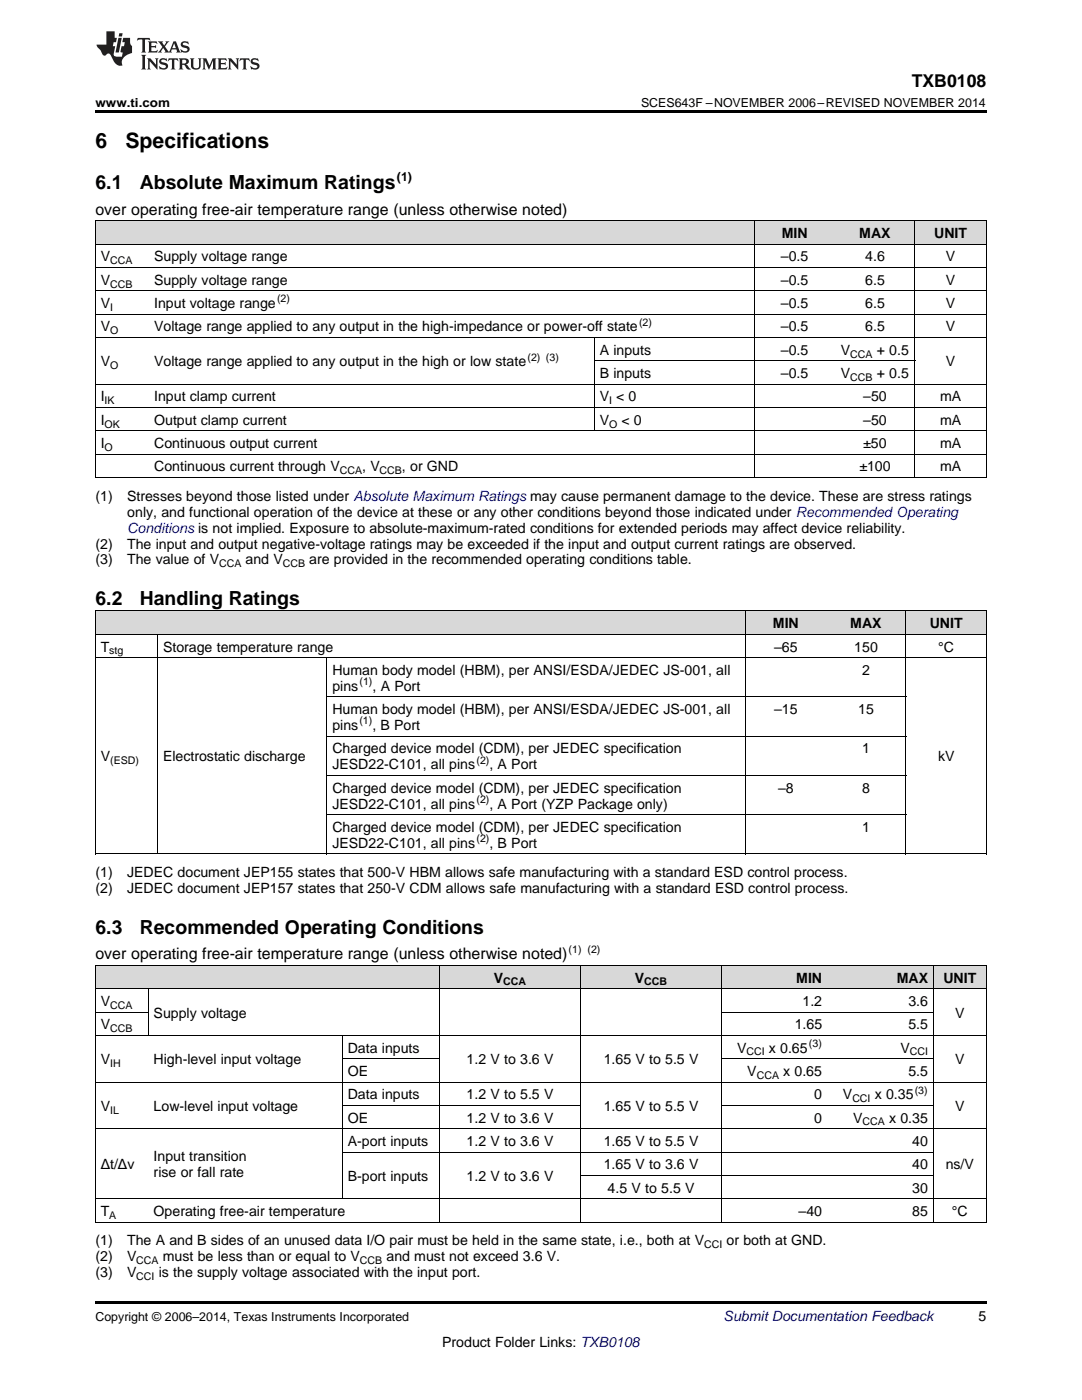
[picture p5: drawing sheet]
<svg xmlns="http://www.w3.org/2000/svg" width="216mm" height="279mm" viewBox="0 0 216 279" stroke-linecap="round" stroke-linejoin="round" font-family="sans-serif">
<defs><g id="words">
<g font-size="4.2">
<text x="19" y="29.6">6</text>
<text x="25" y="29.6">Specifications</text>
</g>
<g font-size="3.9">
<text x="19" y="37.7">6.1</text>
<text x="27.9" y="37.7">Absolute Maximum Ratings</text>
<text x="19" y="120.7">6.2</text>
<text x="27.9" y="120.7">Handling Ratings</text>
<text x="19" y="186.3">6.3</text>
<text x="27.9" y="186.3">Recommended Operating Conditions</text>
</g>
<text font-size="3.5" x="181.9" y="17.3">TXB0108</text>
<g font-size="3.2">
<text x="19" y="42.9">over operating free-air temperature range (unless otherwise noted)</text>
<text x="19" y="191.5">over operating free-air temperature range (unless otherwise noted)</text>
</g>
<g font-size="2.8">
<text x="156" y="47.5">MIN</text>
<text x="171.4" y="47.5">MAX</text>
<text x="186.4" y="47.5">UNIT</text>
<text x="20.1" y="52.2">V</text>
<text x="30.8" y="52.2">Supply voltage range</text>
<text x="155.8" y="52.2">–0.5</text>
<text x="172.6" y="52.2">4.6</text>
<text x="188.7" y="52.2">V</text>
<text x="20.1" y="56.8">V</text>
<text x="30.8" y="56.8">Supply voltage range</text>
<text x="155.8" y="56.8">–0.5</text>
<text x="172.6" y="56.8">6.5</text>
<text x="188.7" y="56.8">V</text>
<text x="20.1" y="61.5">V</text>
<text x="30.8" y="61.5">Input voltage range</text>
<text x="155.8" y="61.5">–0.5</text>
<text x="172.6" y="61.5">6.5</text>
<text x="188.7" y="61.5">V</text>
<text x="20.1" y="66.1">V</text>
<text x="30.8" y="66.1">Voltage range applied to any output in the high-impedance or power-off state</text>
<text x="119.7" y="70.8">A inputs</text>
<text x="155.8" y="66.1">–0.5</text>
<text x="155.8" y="70.8">–0.5</text>
<text x="167.8" y="70.8">V</text>
<text x="172.6" y="66.1">6.5</text>
<text x="174.9" y="70.8">+ 0.5</text>
<text x="188.7" y="66.1">V</text>
<text x="20.1" y="73.1">V</text>
<text x="30.8" y="73.1">Voltage range applied to any output in the high or low state</text>
<text x="119.7" y="75.5">B inputs</text>
<text x="155.8" y="75.5">–0.5</text>
<text x="167.8" y="75.5">V</text>
<text x="174.9" y="75.5">+ 0.5</text>
<text x="188.7" y="73.1">V</text>
<text x="20.1" y="80.1">I</text>
<text x="30.8" y="80.1">Input clamp current</text>
<text x="119.7" y="80.1">V &lt; 0</text>
<text x="172.3" y="80.1">–50</text>
<text x="187.6" y="80.1">mA</text>
<text x="20.1" y="84.8">I</text>
<text x="20.1" y="89.4">I</text>
<text x="30.8" y="84.8">Output clamp current</text>
<text x="30.8" y="89.4">Continuous output current</text>
<text x="119.7" y="84.8">V</text>
<text x="124" y="84.8">&lt; 0</text>
<text x="172.3" y="84.8">–50</text>
<text x="172.3" y="89.4">±50</text>
<text x="187.6" y="84.8">mA</text>
<text x="187.6" y="89.4">mA</text>
<text x="30.8" y="94.1">Continuous current through V</text>
<text x="72.3" y="94.1">, V</text>
<text x="80.2" y="94.1">, or GND</text>
<text x="171.5" y="94.1">±100</text>
<text x="187.6" y="94.1">mA</text>
<text x="19" y="99.9">(1)</text>
<text x="25.4" y="99.9">Stresses beyond those listed under Absolute Maximum Ratings may cause permanent damage to the device. These are stress ratings</text>
<text x="25.4" y="103.1">only, and functional operation of the device at these or any other conditions beyond those indicated under Recommended Operating</text>
<text x="19" y="109.5">(2)</text>
<text x="19" y="112.6">(3)</text>
<text x="25.4" y="109.5">The input and output negative-voltage ratings may be exceeded if the input and output current ratings are observed.</text>
<text x="25.4" y="112.6">The value of V</text>
<text x="49" y="112.6">and V</text>
<text x="61.7" y="112.6">are provided in the recommended operating conditions table.</text>
<text x="154.2" y="125.4">MIN</text>
<text x="169.7" y="125.4">MAX</text>
<text x="185.5" y="125.4">UNIT</text>
<text x="20.1" y="130">T</text>
<text x="32.5" y="130">Storage temperature range</text>
<text x="154.5" y="130">–65</text>
<text x="170.5" y="130">150</text>
<text x="187.2" y="130">°C</text>
<text x="66.3" y="134.7">Human body model (HBM), per ANSI/ESDA/JEDEC JS-001, all</text>
<text x="66.3" y="137.9">pins</text>
<text x="74.3" y="137.9">, A Port</text>
<text x="172" y="134.7">2</text>
<text x="66.3" y="142.5">Human body model (HBM), per ANSI/ESDA/JEDEC JS-001, all</text>
<text x="154.5" y="142.5">–15</text>
<text x="171.2" y="142.5">15</text>
<text x="66.3" y="145.7">pins</text>
<text x="74.3" y="145.7">, B Port</text>
<text x="20.1" y="151.9">V</text>
<text x="32.5" y="151.9">Electrostatic discharge</text>
<text x="66.3" y="150.4">Charged device model (CDM), per JEDEC specification</text>
<text x="66.3" y="153.5">JESD22-C101, all pins</text>
<text x="97.7" y="153.5">, A Port</text>
<text x="172" y="150.4">1</text>
<text x="187.2" y="151.9">kV</text>
<text x="66.3" y="158.2">Charged device model (CDM), per JEDEC specification</text>
<text x="66.3" y="161.4">JESD22-C101, all pins</text>
<text x="97.7" y="161.4">, A Port (YZP Package only)</text>
<text x="155.3" y="158.2">–8</text>
<text x="172" y="158.2">8</text>
<text x="66.3" y="166">Charged device model (CDM), per JEDEC specification</text>
<text x="172" y="166">1</text>
<text x="66.3" y="169.2">JESD22-C101, all pins</text>
<text x="97.7" y="169.2">, B Port</text>
<text x="19" y="175">(1)</text>
<text x="19" y="178.2">(2)</text>
<text x="25.4" y="175">JEDEC document JEP155 states that 500-V HBM allows safe manufacturing with a standard ESD control process.</text>
<text x="25.4" y="178.2">JEDEC document JEP157 states that 250-V CDM allows safe manufacturing with a standard ESD control process.</text>
<text x="98.5" y="196.1">V</text>
<text x="126.7" y="196.1">V</text>
<text x="158.9" y="196.1">MIN</text>
<text x="178.9" y="196.1">MAX</text>
<text x="188.2" y="196.1">UNIT</text>
<text x="20.1" y="200.8">V</text>
<text x="30.7" y="203.1">Supply voltage</text>
<text x="160.1" y="200.8">1.2</text>
<text x="181.3" y="200.8">3.6</text>
<text x="190.6" y="203.1">V</text>
<text x="20.1" y="205.4">V</text>
<text x="158.6" y="205.4">1.65</text>
<text x="181.3" y="205.4">5.5</text>
<text x="20.1" y="212.4">V</text>
<text x="30.7" y="212.4">High-level input voltage</text>
<text x="69.4" y="210.1">Data inputs</text>
<text x="69.4" y="214.7">OE</text>
<text x="93.1" y="212.4">1.2 V to 3.6 V</text>
<text x="120.5" y="212.4">1.65 V to 5.5 V</text>
<text x="147.1" y="210.1">V</text>
<text x="149.1" y="214.7">V</text>
<text x="153.4" y="210.1">x 0.65</text>
<text x="156.3" y="214.7">x 0.65</text>
<text x="179.7" y="210.1">V</text>
<text x="181.3" y="214.7">5.5</text>
<text x="190.6" y="212.4">V</text>
<text x="20.1" y="221.7">V</text>
<text x="30.7" y="221.7">Low-level input voltage</text>
<text x="69.4" y="219.4">Data inputs</text>
<text x="93.1" y="219.4">1.2 V to 5.5 V</text>
<text x="120.5" y="221.7">1.65 V to 5.5 V</text>
<text x="162.5" y="219.4">0</text>
<text x="168.2" y="219.4">V</text>
<text x="174.6" y="219.4">x 0.35</text>
<text x="190.6" y="221.7">V</text>
<text x="69.4" y="224">OE</text>
<text x="93.1" y="224">1.2 V to 3.6 V</text>
<text x="162.5" y="224">0</text>
<text x="170.3" y="224">V</text>
<text x="177.4" y="224">x 0.35</text>
<text x="20.1" y="233.4">Δt/Δv</text>
<text x="30.7" y="231.8">Input transition</text>
<text x="69.4" y="228.7">A-port inputs</text>
<text x="93.1" y="228.7">1.2 V to 3.6 V</text>
<text x="120.5" y="228.7">1.65 V to 5.5 V</text>
<text x="120.5" y="233.4">1.65 V to 3.6 V</text>
<text x="182" y="228.7">40</text>
<text x="182" y="233.4">40</text>
<text x="188.7" y="233.4">ns/V</text>
<text x="30.7" y="234.9">rise or fall rate</text>
<text x="69.4" y="235.7">B-port inputs</text>
<text x="93.1" y="235.7">1.2 V to 3.6 V</text>
<text x="121.2" y="238">4.5 V to 5.5 V</text>
<text x="182" y="238">30</text>
<text x="20.1" y="242.7">T</text>
<text x="30.7" y="242.7">Operating free-air temperature</text>
<text x="159.3" y="242.7">–40</text>
<text x="182" y="242.7">85</text>
<text x="189.9" y="242.7">°C</text>
<text x="19" y="248.5">(1)</text>
<text x="19" y="251.7">(2)</text>
<text x="25.4" y="248.5">The A and B sides of an unused data I/O pair must be held in the same state, i.e., both at V</text>
<text x="25.4" y="251.7">V</text>
<text x="32.5" y="251.7">must be less than or equal to V</text>
<text x="77.1" y="251.7">and must not exceed 3.6 V.</text>
<text x="145" y="248.5">or both at GND.</text>
<text x="19" y="254.9">(3)</text>
<text x="25.4" y="254.9">V</text>
<text x="31.7" y="254.9">is the supply voltage associated with the input port.</text>
<text x="195.3" y="263.6">5</text>
<text x="88.2" y="268.9">Product Folder Links: TXB0108</text>
</g>
<text font-size="2.8" fill="#00f" x="25.4" y="106.3">Conditions is not implied. Exposure to absolute-maximum-rated conditions for extended periods may affect device reliability.</text>
<text font-size="2.8" fill="#0000c8" x="144.4" y="263.6">Submit Documentation Feedback</text>
<g font-size="2.5">
<text x="19" y="21.4">www.ti.com</text>
<text x="127.9" y="21.4">SCES643F –NOVEMBER 2006–REVISED NOVEMBER 2014</text>
<text x="79.2" y="36.2">(1)</text>
<text x="19" y="263.6">Copyright © 2006–2014, Texas Instruments Incorporated</text>
</g>
<g font-size="2.1">
<text x="22" y="52.7">CCA</text>
<text x="22" y="57.4">CCB</text>
<text x="22" y="62.1">I</text>
<text x="55.3" y="60.4">(2)</text>
<text x="127.5" y="65">(2)</text>
<text x="22" y="66.7">O</text>
<text x="169.7" y="71.4">CCA</text>
<text x="22" y="73.7">O</text>
<text x="105.3" y="72">(2) (3)</text>
<text x="169.7" y="76">CCB</text>
<text x="20.9" y="80.7">IK</text>
<text x="121.5" y="80.7">I</text>
<text x="20.9" y="85.3">OK</text>
<text x="20.9" y="90">O</text>
<text x="121.5" y="85.3">O</text>
<text x="67.8" y="94.7">CCA</text>
<text x="75.7" y="94.7">CCB</text>
<text x="43.7" y="113.2">CCA</text>
<text x="56.4" y="113.2">CCB</text>
<text x="21.8" y="130.6">stg</text>
<text x="71.7" y="136.7">(1)</text>
<text x="71.7" y="144.6">(1)</text>
<text x="22" y="152.5">(ESD)</text>
<text x="95.1" y="152.4">(2)</text>
<text x="95.1" y="160.2">(2)</text>
<text x="95.1" y="168.1">(2)</text>
<text x="113.5" y="190.2">(1) (2)</text>
<text x="100.4" y="196.7">CCA</text>
<text x="128.6" y="196.7">CCB</text>
<text x="22" y="201.3">CCA</text>
<text x="22" y="206">CCB</text>
<text x="161.4" y="209">(3)</text>
<text x="22" y="213">IH</text>
<text x="148.9" y="210.6">CCI</text>
<text x="151" y="215.3">CCA</text>
<text x="181.5" y="210.6">CCI</text>
<text x="170.1" y="220">CCI</text>
<text x="182.5" y="218.3">(3)</text>
<text x="22" y="222.3">IL</text>
<text x="172.1" y="224.6">CCA</text>
<text x="21.8" y="243.2">A</text>
<text x="140.5" y="249.1">CCI</text>
<text x="27.2" y="252.3">CCA</text>
<text x="27.2" y="255.4">CCI</text>
<text x="71.8" y="252.3">CCB</text>
</g>
</g></defs>
<g fill="#d8d8d8">
<path d="M19 192.7h10.6v4.7h-10.6z"/>
<path d="M29.6 192.7h38.7v4.7h-38.7z"/>
<path d="M68.3 192.7h19.4v4.7h-19.4z"/>
<path d="M87.7 192.7h28.2v4.7h-28.2z"/>
<path d="M115.9 192.7h28.1v4.7h-28.1z"/>
<path d="M144 192.7h21.1v4.7h-21.1z"/>
<path d="M165.1 192.7h21.2v4.7h-21.2z"/>
<path d="M186.3 192.7h10.5v4.7h-10.5z"/>
<path d="M19 122h12.5v4.6h-12.5z"/>
<path d="M31.5 122h33.8v4.6h-33.8z"/>
<path d="M65.3 122h83.5v4.6h-83.5z"/>
<path d="M148.8 122h16v4.6h-16z"/>
<path d="M164.8 122h16v4.6h-16z"/>
<path d="M180.8 122h16v4.6h-16z"/>
<path d="M19 44.1h10.7v4.7h-10.7z"/>
<path d="M29.7 44.1h88.9v4.7h-88.9z"/>
<path d="M118.6 44.1h32v4.7h-32z"/>
<path d="M150.6 44.1h16v4.7h-16z"/>
<path d="M166.6 44.1h16v4.7h-16z"/>
<path d="M182.6 44.1h14.2v4.7h-14.2z"/>
</g>
<g fill="#000">
<path d="M19 22h177.8v.5h-177.8zM19 170.4l.2 .1zM65.2 170.4l.1 .1zM148.7 170.4l.1 .1zM180.7 170.4l.1 .1zM196.7 170.4l.1 .1zM19 243.9h.2zM68.2 243.9h.1zM87.6 243.9h.1zM115.7 243.9h.2zM143.9 243.9h.1zM165 243.9h.1z"/>
<path d="M186.2 243.9h.1zM196.7 243.9h.1zM19 259.7h177.8v.5h-177.8z"/>
</g>
<g fill="none" stroke="#000" stroke-width=".2">
<path d="M19 58h177.8M19 53.4h177.8M19 48.7h177.8M19 44.1h177.8M19.1 44.1v51.3M150.5 44.1v51.3M182.5 44.1v51.3M196.8 44.1v51.3M19 76.7h177.8M19 67.4h177.8M19 62.7h177.8M118.6 67.4v18.6"/>
<path d="M118.6 72h64M19 95.3h177.8M19 90.6h177.8M19 86h177.8M19 81.3h177.8M19 131.3h177.8M19 126.6h177.8M19 121.9h177.8M19.1 122v48.5M31.4 126.6v43.9M65.2 131.3v39.2M65.3 139.1h115.5"/>
<path d="M148.8 122v48.5M180.8 122v48.5M196.8 122v48.5M65.3 154.7h115.5M65.3 146.9h115.5M19 170.4h177.8M65.3 162.6h115.5M19 197.3h177.8M19 192.7h177.8M19.1 192.7v51.2M29.5 197.3v9.4M87.6 192.7v51.2"/>
<path d="M115.8 192.7v51.2M144 192.7v51.2M186.2 192.7v51.2M196.8 192.7v51.2M19 216h177.8M19 206.6h177.8M19 202h10.6M68.3 206.7v32.6M68.3 211.3h19.4M144 211.3h42.2M144 202h42.2M19 239.2h177.8"/>
<path d="M19 225.3h177.8M68.3 229.9h117.9M68.3 220.6h47.6M115.9 234.6h70.3M144 220.6h42.2M19 243.9h177.8"/>
</g>
<g fill="#231f20">
<path d="M27.5 7.6l-.1 .5 .4-.2h.6v.1v2.1l-.2 .4h1l-.3-.4v-2.1l.1-.1h.5l.5 .2-.2-.5zM29.5 8.3l.2 .3v1.5l-.2 .4h1.8l.2-.6a1.04 1.04 0 0 1-1.3 .2v-.7h.6l.3 .2v-.6l-.3 .2h-.6v-.6l.8-.1 .4 .3-.2-.5zM31.5 8.3l.9 1.1-.9 1.1h.8l-.2-.2 .5-.7 .4 .7-.2 .2h1.5l-.1-.2 .1-.4h.9l.1 .4-.2 .2h1l-.3-.3-.7-1.9h-.5l-.9 2-.8-1 .9-1h-.8l.1 .3-.3 .5-.4-.6 .2-.2zM34.7 8.6l.4 1h-.7zM36.3 8.4a.63 .63 0 0 0-.2 .7 .63 .63 0 0 0 .6 .4l.6 .2 .1 .2a.75 .75 0 0 1-.7 .4 .75 .75 0 0 1-.6-.5l.1 .7 .1-.1a1.11 1.11 0 0 0 1.5-.6 1.13 1.13 0 0 0-1.2-.8l-.1-.4a1.04 1.04 0 0 1 1.2 .2l-.2-.5-.1 .1-.5-.2zM28.2 10.9l.2 .4v2.2l-.2 .4h1l-.3-.4v-2.2l.3-.4zM29.3 11.6l.3 .4v1.5l-.3 .4h.8l-.2-.4v-1.3l1.5 1.7v-1.9l.2-.4h-.7l.2 .4v.9l-1.1-1.3zM32 11.8a.62 .62 0 0 0-.2 .7 .62 .62 0 0 0 .6 .4l.6 .1 .1 .3a.76 .76 0 0 1-.7 .3 .76 .76 0 0 1-.6-.4l.1 .7 .1-.1a1.11 1.11 0 0 0 1.5-.6 1.13 1.13 0 0 0-1.2-.8l-.1-.4a1.04 1.04 0 0 1 1.2 .2l-.2-.6-.1 .1-.5-.1zM33.7 11.6l-.2 .6a.61 .61 0 0 1 .8-.3v1.6l-.2 .4h.9l-.2-.4v-1.6a.63 .63 0 0 1 .8 .3l-.2-.6zM35.6 11.6l.3 .4v1.5l-.3 .4h1l-.2-.2v-.8l.5 .2a.76 .76 0 0 0 1.2 .7l-1-1a.58 .58 0 0 0 .6-.5 .58 .58 0 0 0-.5-.6zM36.4 11.9h.1a.45 .45 0 0 1 .5 .1 .45 .45 0 0 1 .1 .5l-.7 .2zM37.9 11.6l.2 .2a2.17 2.17 0 0 0 .3 1.9 .99 .99 0 0 0 1.6-.6v-1.1l.2-.4h-.7l.2 .2a1.92 1.92 0 0 1-.2 1.8 .6 .6 0 0 1-.9-.5v-1.1l.2-.4zM40.4 11.6l.2 .4v1.5l-.2 .4h.7l-.2-.4v-1.4l.8 1.8 .8-1.8v1.4l-.2 .4h.9l-.2-.4v-1.5l.2-.4h-.8l-.6 1.5-.6-1.5zM43.4 11.6l.2 .4v1.5l-.2 .4h1.8l.2-.6a1.04 1.04 0 0 1-1.3 .1v-.6h.5l.4 .2v-.6l-.4 .2h-.5v-.7h.8l.3 .3-.1-.6zM45.5 11.6l.2 .4v1.5l-.2 .4h.7l-.2-.4v-1.3l1.5 1.7v-1.9l.2-.4h-.7l.2 .4v.9l-1.1-1.3zM47.9 11.6l-.1 .6a.61 .61 0 0 1 .8-.3v1.6l-.3 .4h1l-.3-.4 .1-1.6a.63 .63 0 0 1 .7 .3l-.1-.6zM50.2 11.8a.62 .62 0 0 0-.2 .7 .62 .62 0 0 0 .6 .4l.6 .1 .2 .3a.76 .76 0 0 1-.8 .3 .76 .76 0 0 1-.6-.4l.1 .7 .2-.1a1.11 1.11 0 0 0 1.5-.6 1.13 1.13 0 0 0-1.3-.8l-.1-.4a1.04 1.04 0 0 1 1.2 .2l-.1-.6-.2 .1-.5-.1z"/>
<path d="M21.2 6.3v2.6h-1.9l.1 .4 .7 .9a.91 .91 0 0 0 1 .8 .56 .56 0 0 1 .5-.3 .56 .56 0 0 1 .5 .3l.4 .8a1.53 1.53 0 0 0 1.9 1.2 1.54 1.54 0 0 1 1-2.1l.9-.3v-1.4a1.52 1.52 0 0 1-.3-1.6h-1.4l-.2 .8h.5l-.2 .8h-.4l-.2 1v.2l.4 .1-.2 .8a1.93 1.93 0 0 1-1.6-.3l.3-1.8h-.5l.2-.8h.4l.2-.8h-.4v-1.3zM23.6 7.6l-.6 2.9h.7l.6-2.9zM23.8 6.6l-.1 .7h.6l.2-.7z"/>
</g>
<use href="#words"/>
</svg>
